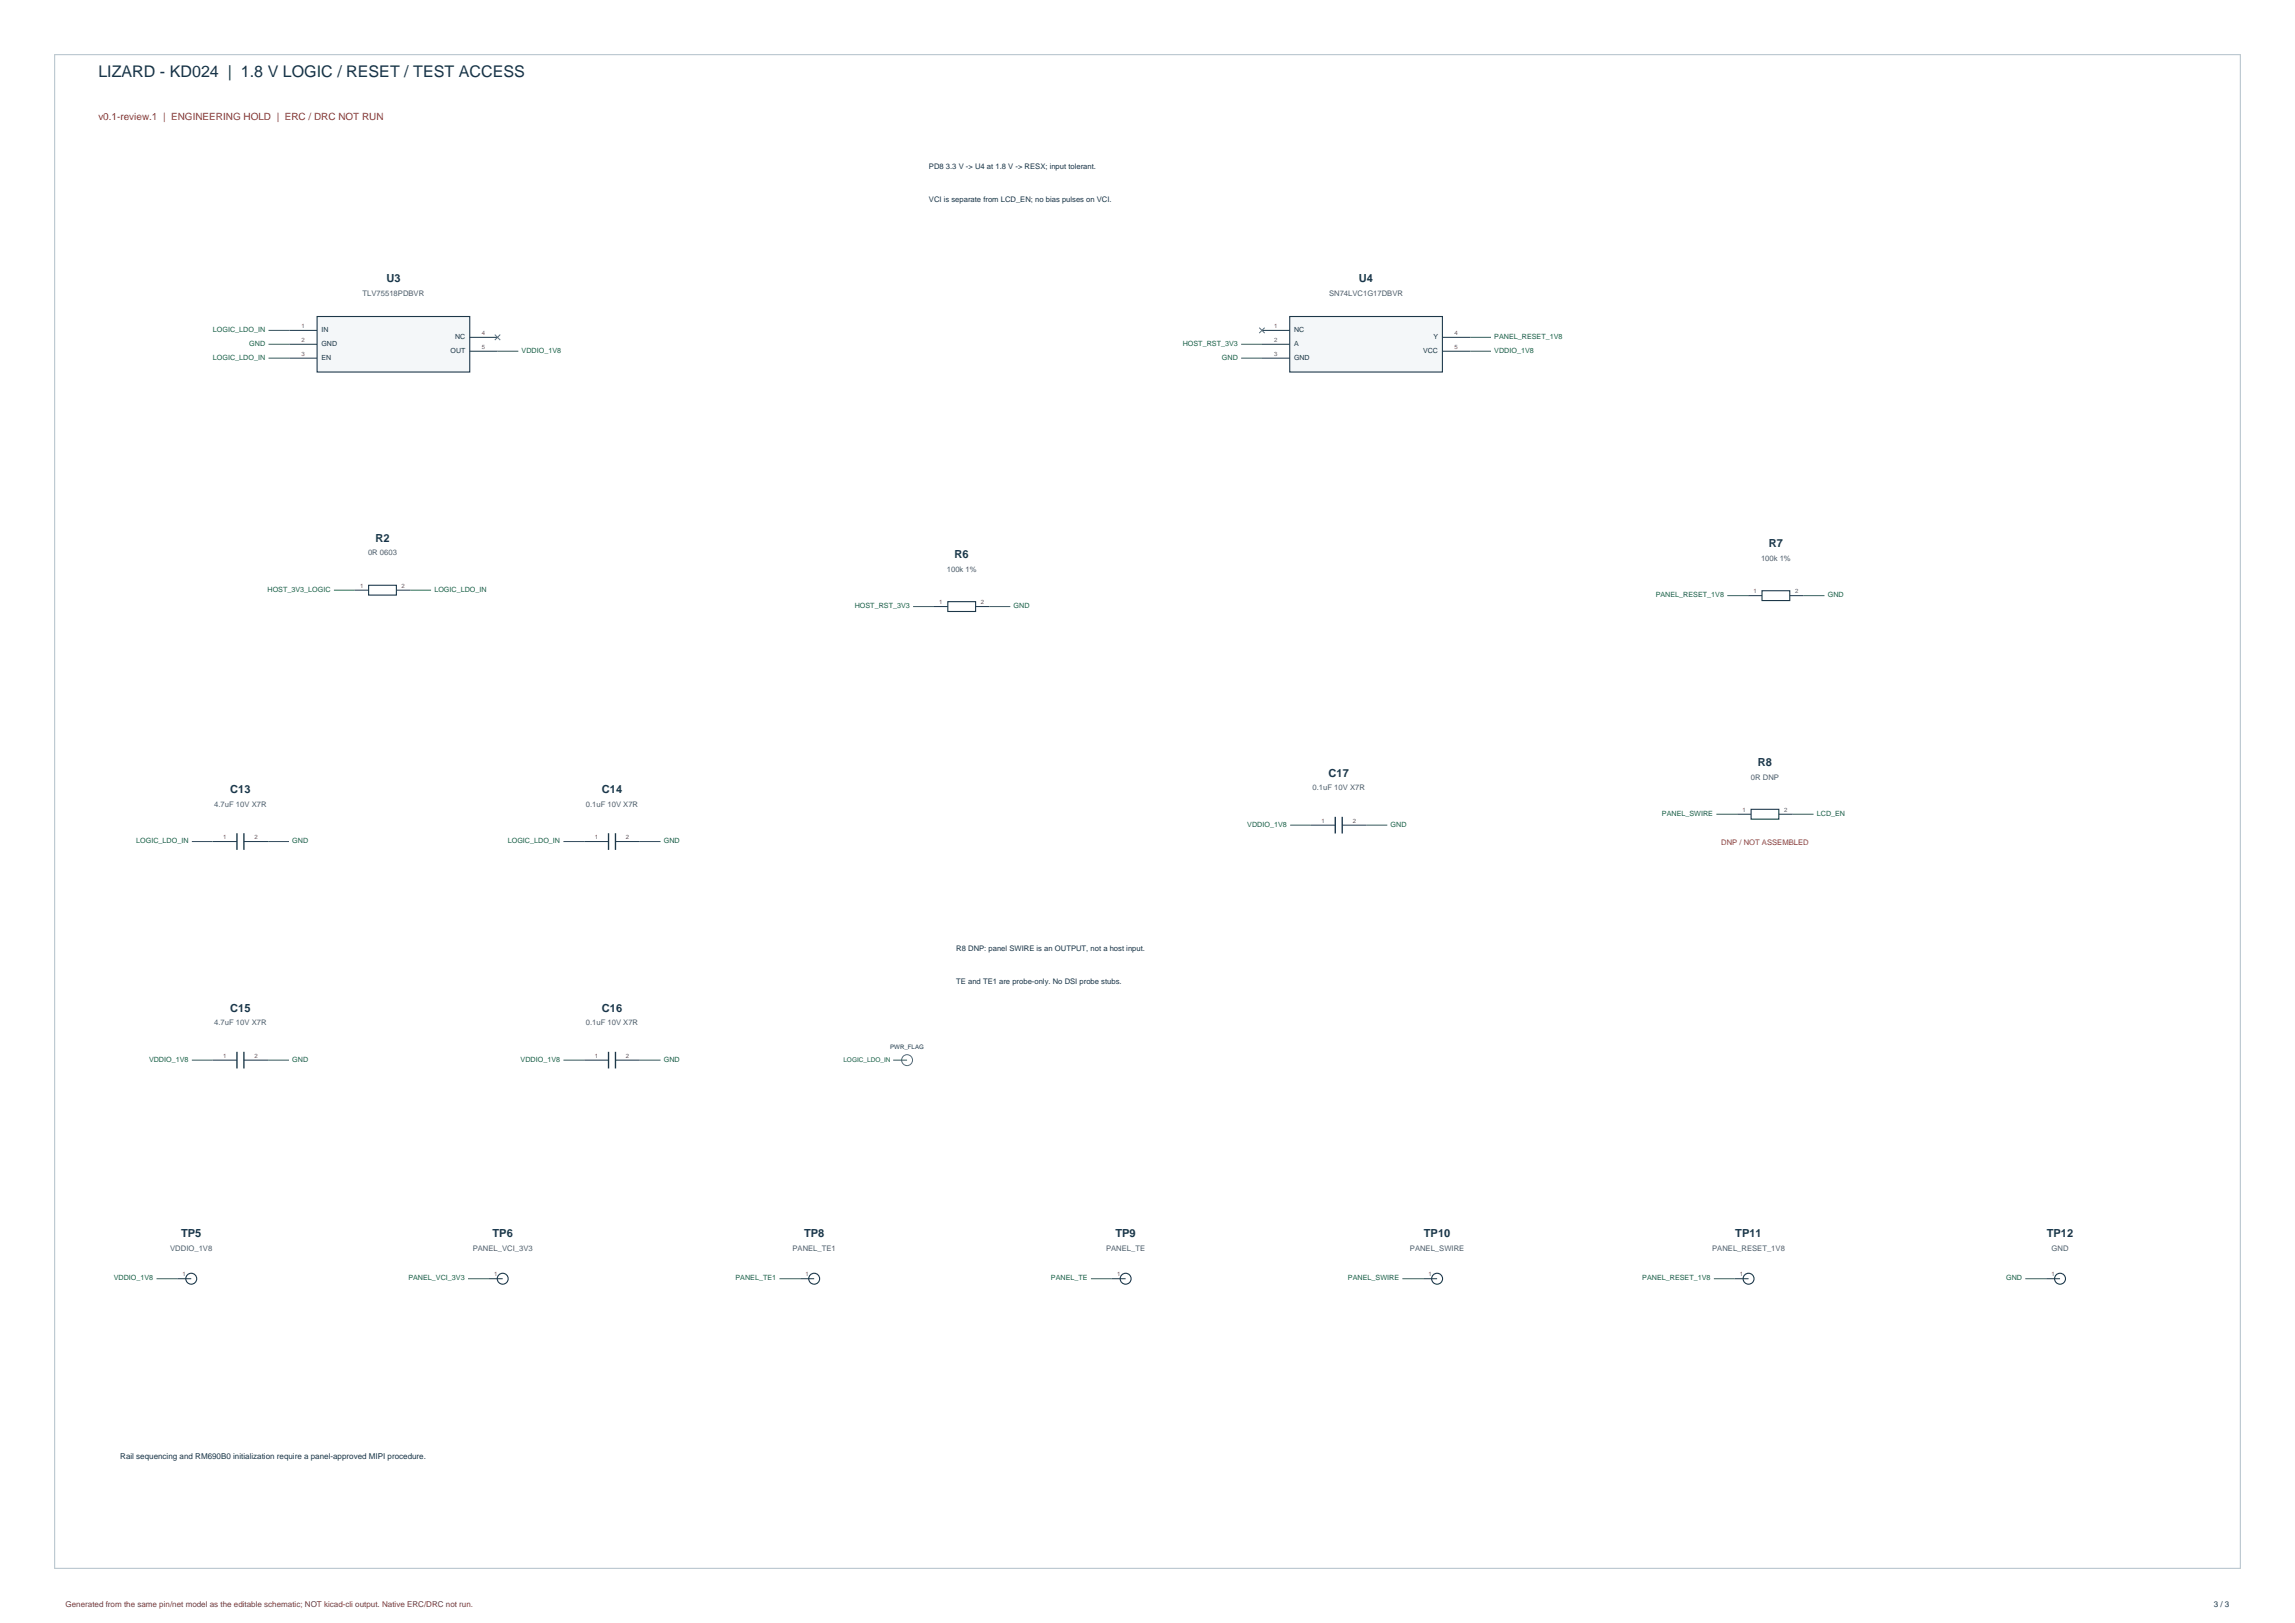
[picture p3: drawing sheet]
<svg xmlns="http://www.w3.org/2000/svg" width="420mm" height="297mm" viewBox="0 0 420 297" stroke-linecap="round" stroke-linejoin="round" font-family="sans-serif">
<defs><g id="words">
<text font-size="2.9" fill="#173248" x="18" y="14">LIZARD - KD024 | 1.8 V LOGIC / RESET / TEST ACCESS</text>
<g font-size="2" fill="#16364d">
<text x="70.7" y="51.6">U3</text>
<text x="248.7" y="51.6">U4</text>
<text x="68.7" y="99.1">R2</text>
<text x="323.7" y="100.1">R7</text>
<text x="174.7" y="102.1">R6</text>
<text x="243.1" y="142.1">C17</text>
<text x="321.7" y="140.1">R8</text>
<text x="42.1" y="145.1">C13</text>
<text x="110.1" y="145.1">C14</text>
<text x="42.1" y="185.1">C15</text>
<text x="110.1" y="185.1">C16</text>
<text x="33.1" y="226.4">TP5</text>
<text x="90.1" y="226.4">TP6</text>
<text x="147.1" y="226.4">TP8</text>
<text x="204.1" y="226.4">TP9</text>
<text x="260.6" y="226.4">TP10</text>
<text x="317.6" y="226.4">TP11</text>
<text x="374.6" y="226.4">TP12</text>
</g>
<text font-size="1.8" fill="#a03b30" x="18" y="22">v0.1-review.1 | ENGINEERING HOLD | ERC / DRC NOT RUN</text>
<text font-size="1.5" fill="#173248" x="22" y="267">Rail sequencing and RM690B0 initialization require a panel-approved MIPI procedure.</text>
<text font-size="1.5" fill="#6a3941" x="12" y="294">Generated from the same pin/net model as the editable schematic; NOT kicad-cli output. Native ERC/DRC not run.</text>
<text font-size="1.5" fill="#16364d" x="405.1" y="294">3 / 3</text>
<g font-size="1.4" fill="#173248">
<text x="170" y="31">PD8 3.3 V -&gt; U4 at 1.8 V -&gt; RESX; input tolerant.</text>
<text x="170" y="37">VCI is separate from LCD_EN; no bias pulses on VCI.</text>
<text x="175" y="174">R8 DNP: panel SWIRE is an OUTPUT, not a host input.</text>
<text x="175" y="180">TE and TE1 are probe-only. No DSI probe stubs.</text>
</g>
<g font-size="1.4" fill="#505d67">
<text x="66.4" y="54.1">TLV75518PDBVR</text>
<text x="243.2" y="54.1">SN74LVC1G17DBVR</text>
<text x="67.4" y="101.7">0R 0603</text>
<text x="173.3" y="104.7">100k 1%</text>
<text x="322.3" y="102.7">100k 1%</text>
<text x="320.4" y="142.6">0R DNP</text>
<text x="39.2" y="147.7">4.7uF 10V X7R</text>
<text x="107.2" y="147.7">0.1uF 10V X7R</text>
<text x="240.2" y="144.6">0.1uF 10V X7R</text>
<text x="39.2" y="187.7">4.7uF 10V X7R</text>
<text x="107.2" y="187.7">0.1uF 10V X7R</text>
<text x="31.1" y="228.9">VDDIO_1V8</text>
<text x="86.5" y="228.9">PANEL_VCI_3V3</text>
<text x="145" y="228.9">PANEL_TE1</text>
<text x="202.4" y="228.9">PANEL_TE</text>
<text x="258" y="228.9">PANEL_SWIRE</text>
<text x="313.3" y="228.9">PANEL_RESET_1V8</text>
<text x="375.4" y="228.9">GND</text>
</g>
<text font-size="1.4" fill="#a03b30" x="315" y="154.5">DNP / NOT ASSEMBLED</text>
<g font-size="1.3" fill="#176245">
<text x="39" y="60.8">LOGIC_LDO_IN</text>
<text x="39" y="65.9">LOGIC_LDO_IN</text>
<text x="45.6" y="63.3">GND</text>
<text x="95.5" y="64.6">VDDIO_1V8</text>
<text x="216.4" y="63.3">HOST_RST_3V3</text>
<text x="223.6" y="65.9">GND</text>
<text x="273.5" y="62.1">PANEL_RESET_1V8</text>
<text x="273.5" y="64.6">VDDIO_1V8</text>
<text x="49" y="108.3">HOST_3V3_LOGIC</text>
<text x="79.5" y="108.3">LOGIC_LDO_IN</text>
<text x="156.4" y="111.3">HOST_RST_3V3</text>
<text x="185.5" y="111.3">GND</text>
<text x="303" y="109.3">PANEL_RESET_1V8</text>
<text x="334.5" y="109.3">GND</text>
<text x="304.1" y="149.3">PANEL_SWIRE</text>
<text x="332.5" y="149.3">LCD_EN</text>
<text x="24.9" y="154.3">LOGIC_LDO_IN</text>
<text x="53.5" y="154.3">GND</text>
<text x="92.9" y="154.3">LOGIC_LDO_IN</text>
<text x="121.5" y="154.3">GND</text>
<text x="228.3" y="151.3">VDDIO_1V8</text>
<text x="254.5" y="151.3">GND</text>
<text x="27.3" y="194.3">VDDIO_1V8</text>
<text x="53.5" y="194.3">GND</text>
<text x="95.3" y="194.3">VDDIO_1V8</text>
<text x="121.5" y="194.3">GND</text>
<text x="20.8" y="234.3">VDDIO_1V8</text>
<text x="74.7" y="234.3">PANEL_VCI_3V3</text>
<text x="134.6" y="234.3">PANEL_TE1</text>
<text x="192.3" y="234.3">PANEL_TE</text>
<text x="246.7" y="234.3">PANEL_SWIRE</text>
<text x="300.5" y="234.3">PANEL_RESET_1V8</text>
<text x="367.1" y="234.3">GND</text>
</g>
<g font-size="1.3" fill="#16364d">
<text x="58.8" y="60.8">IN</text>
<text x="58.8" y="63.3">GND</text>
<text x="58.8" y="65.8">EN</text>
<text x="82.5" y="64.6">OUT</text>
<text x="83.3" y="62">NC</text>
<text x="236.8" y="60.8">NC</text>
<text x="236.8" y="63.3">A</text>
<text x="236.8" y="65.8">GND</text>
<text x="260.5" y="64.6">VCC</text>
<text x="262.3" y="62">Y</text>
</g>
<text font-size="1.2" fill="#176245" x="154.3" y="194.3">LOGIC_LDO_IN</text>
<g font-size="1.1" fill="#6d5b58">
<text x="55.2" y="60">1</text>
<text x="55.2" y="62.5">2</text>
<text x="55.2" y="65.1">3</text>
<text x="88.2" y="61.3">4</text>
<text x="88.2" y="63.8">5</text>
<text x="233.2" y="60">1</text>
<text x="233.2" y="62.5">2</text>
<text x="233.2" y="65.1">3</text>
<text x="266.2" y="61.3">4</text>
<text x="266.2" y="63.8">5</text>
<text x="65.9" y="107.6">1</text>
<text x="73.5" y="107.6">2</text>
<text x="171.9" y="110.5">1</text>
<text x="179.5" y="110.5">2</text>
<text x="320.9" y="108.5">1</text>
<text x="328.5" y="108.5">2</text>
<text x="318.9" y="148.6">1</text>
<text x="326.5" y="148.6">2</text>
<text x="40.8" y="153.6">1</text>
<text x="46.6" y="153.6">2</text>
<text x="108.8" y="153.6">1</text>
<text x="114.6" y="153.6">2</text>
<text x="241.8" y="150.5">1</text>
<text x="247.6" y="150.5">2</text>
<text x="40.8" y="193.5">1</text>
<text x="46.6" y="193.5">2</text>
<text x="108.8" y="193.5">1</text>
<text x="114.6" y="193.5">2</text>
<text x="33.4" y="233.5">1</text>
<text x="90.4" y="233.5">1</text>
<text x="147.4" y="233.5">1</text>
<text x="204.4" y="233.5">1</text>
<text x="261.4" y="233.5">1</text>
<text x="318.4" y="233.5">1</text>
<text x="375.4" y="233.5">1</text>
</g>
<text font-size="1.1" fill="#16364d" x="162.9" y="192">PWR_FLAG</text>
</g></defs>
<path d="M10 10h400v277h-400z" fill="none" stroke="#b8c5ce" stroke-width=".2"/>
<path d="M58 57.9h28v10.2h-28z" fill-rule="evenodd" fill="#f4f7f9" stroke="#1d3748" stroke-width=".2"/>
<path d="M53 60.5h5M53 63h5M53 65.5h5M86 61.7h5.1M86 64.3h5.1" fill="none" stroke="#1d3748" stroke-width=".18"/>
<path d="M49.1 60.5h3.9M49.1 63h3.9M49.1 65.5h3.9M91.1 64.3h3.8" fill="none" stroke="#375f52" stroke-width=".18"/>
<path d="M90.6 61.2l.9 1M91.5 61.2l-.9 1" fill="none" stroke="#406ca5" stroke-width=".18"/>
<path d="M236 57.9h28v10.2h-28z" fill-rule="evenodd" fill="#f4f7f9" stroke="#1d3748" stroke-width=".2"/>
<g fill="none" stroke="#1d3748" stroke-width=".18">
<path d="M230.9 60.5h5.1M230.9 63h5.1M230.9 65.5h5.1M264 61.7h5M264 64.3h5M64.9 108h2.6M72.5 108h2.6M170.9 111h2.6M178.5 111h2.6M319.9 109h2.6M327.5 109h2.6M38.9 154h4.5"/>
<path d="M44.6 154h4.5M106.9 154h4.5M112.6 154h4.5M239.9 151h4.5M245.6 151h4.5M317.9 149h2.6M325.5 149h2.6M38.9 194h4.5M44.6 194h4.5M106.9 194h4.5M112.6 194h4.5M32.5 234h2.5"/>
<path d="M89.5 234h2.5M146.5 234h2.5M203.5 234h2.5M260.5 234h2.5M317.5 234h2.5M374.5 234h2.5"/>
</g>
<path d="M230.4 60l1 1M231.4 60l-1 1" fill="none" stroke="#406ca5" stroke-width=".18"/>
<g fill="none" stroke="#375f52" stroke-width=".18">
<path d="M227.1 63h3.8M227.1 65.5h3.8M269 61.7h3.9M269 64.3h3.9M61.1 108h3.8M75.1 108h3.8M167.1 111h3.8M181.1 111h3.8M316.1 109h3.8M330.1 109h3.8M35.1 154h3.8M49.1 154h3.8"/>
<path d="M103.1 154h3.8M117.1 154h3.8M236.1 151h3.8M250.1 151h3.8M314.1 149h3.8M328.1 149h3.8M35.1 194h3.8M49.1 194h3.8M103.1 194h3.8M117.1 194h3.8M163.5 194h2.5M28.7 234h3.8"/>
<path d="M85.6 234h3.9M142.7 234h3.8M199.7 234h3.8M256.6 234h3.9M313.6 234h3.9M370.6 234h3.9"/>
</g>
<g fill="none" stroke="#1d3748" stroke-width=".2">
<path d="M67.5 107.1h5v1.8h-5zM173.5 110.1h5v1.8h-5zM322.5 108.1h5v1.8h-5zM320.5 148.1h5v1.8h-5z"/>
<circle cx="35" cy="234" r="1"/>
<circle cx="92" cy="234" r="1"/>
<circle cx="149" cy="234" r="1"/>
<circle cx="206" cy="234" r="1"/>
<circle cx="263" cy="234" r="1"/>
<circle cx="320" cy="234" r="1"/>
<circle cx="377" cy="234" r="1"/>
</g>
<path d="M43.4 152.5v3M44.6 152.5v3M111.4 152.5v3M112.6 152.5v3M244.4 149.5v3M245.6 149.5v3M43.4 192.5v3M44.6 192.5v3M111.4 192.5v3M112.6 192.5v3" fill="none" stroke="#1d3748" stroke-width=".25"/>
<circle cx="166" cy="194" r="1" fill="none" stroke="#526b7d" stroke-width=".18"/>
<use href="#words"/>
</svg>
